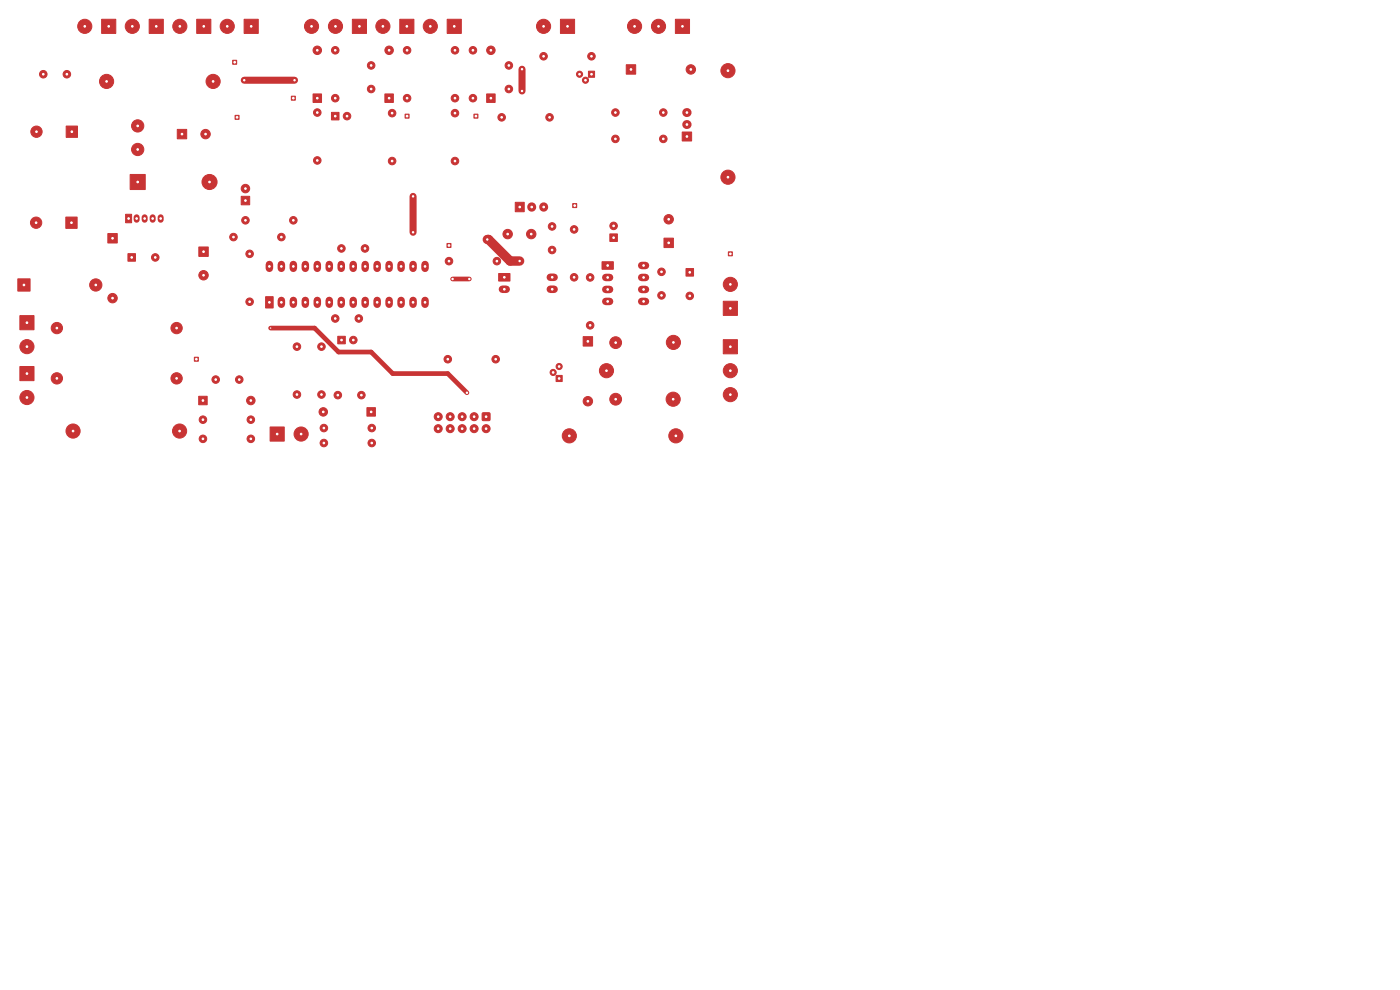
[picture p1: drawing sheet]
<svg xmlns="http://www.w3.org/2000/svg" width="297mm" height="210mm" viewBox="0 0 297 210" stroke-linecap="round" stroke-linejoin="round" font-family="sans-serif">
<g fill="#c83434" stroke="#c83434" stroke-width=".21">
<path d="M3.8 59.2h2.6v2.6h-2.6z"/>
<path d="M49.4 12.8h.8v.8h-.8z"/>
<path d="M49.9 24.5h.8v.8h-.8z"/>
<path d="M42.2 52.4h2v2h-2z"/>
<path d="M123.7 71.4h2v2h-2z"/>
<path d="M37.6 27.4h2v2h-2z"/>
<path d="M51.2 41.6h1.8v1.8h-1.8z"/>
<path d="M143.3 4.1h3v3h-3z"/>
<path d="M66.4 19.9h1.8v1.8h-1.8z"/>
<path d="M129.4 49.6h1.6v1.6h-1.6z"/>
<path d="M81.7 19.9h1.7v1.8h-1.7z"/>
<path d="M105.8 58h2.4v1.6h-2.4z"/>
<path d="M100.5 24.2h.9v.9h-.9z"/>
<path d="M14 46h2.4v2.4h-2.4z"/>
<path d="M153.4 72.1h3v3h-3z"/>
<path d="M14 26.7h2.4v2.4h-2.4z"/>
<path d="M4.2 67h3v3h-3z"/>
<path d="M118 79.6h1.3v1.3h-1.3z"/>
<path d="M140.9 50.5h2v2h-2z"/>
<path d="M109.3 42.9h1.9v2h-1.9z"/>
<path d="M118.9 4.1h3v3h-3z"/>
<path d="M144.7 28h2v1.9h-2z"/>
<path d="M22.9 49.5h2v2h-2z"/>
<path d="M153.4 63.9h3v3h-3z"/>
<path d="M26.6 45.5h1.3v1.8h-1.3z"/>
<path d="M77.8 86.5h1.8v1.8h-1.8z"/>
<path d="M132.9 13.7h2v2h-2z"/>
<path d="M103.2 19.9h1.8v1.8h-1.8z"/>
<path d="M4.2 77.7h3v3h-3z"/>
<path d="M145.5 57h1.6v1.6h-1.6z"/>
<path d="M121.5 43.2h.8v.8h-.8z"/>
<path d="M84.8 4.1h3v3h-3z"/>
<path d="M102.3 87.6h1.6v1.6h-1.6z"/>
<path d="M56.3 62.9h1.7v2.4h-1.7z"/>
<path d="M71.7 71.3h1.6v1.6h-1.6z"/>
<path d="M70.3 23.8h1.6v1.6h-1.6z"/>
<path d="M41.2 75.8h.9v.8h-.9z"/>
<path d="M127.7 55.5h2.4v1.6h-2.4z"/>
<path d="M27.6 37h3.2v3.2h-3.2z"/>
<path d="M94.9 4.1h3v3h-3z"/>
<path d="M74.8 4.1h3v3h-3z"/>
<path d="M27.1 53.8h1.6v1.6h-1.6z"/>
<path d="M61.8 20.4h.9v.9h-.9z"/>
<path d="M41.7 4.1h3v3h-3z"/>
<path d="M154.5 53.4h.9v.9h-.9z"/>
<path d="M21.6 4.1h3v3h-3z"/>
<path d="M31.6 4.1h3v3h-3z"/>
<path d="M94.8 51.6h.9v.9h-.9z"/>
<path d="M42.2 84.1h1.8v1.8h-1.8z"/>
<path d="M85.9 24.2h.9v.9h-.9z"/>
<path d="M124.8 15.1h1.3v1.3h-1.3z"/>
<path d="M57.3 90.6h3v3h-3z"/>
<path d="M51.8 4.1h3v3h-3z"/>
<circle cx="20.3" cy="60.5" r="1.3"/>
<circle cx="77.4" cy="52.7" r=".8"/>
<circle cx="72.4" cy="52.7" r=".8"/>
<circle cx="43.2" cy="58.4" r="1"/>
<circle cx="124.7" cy="85.1" r="1"/>
<circle cx="43.6" cy="28.4" r="1"/>
<circle cx="52.1" cy="40" r=".9"/>
<circle cx="139.7" cy="5.6" r="1.5"/>
<circle cx="134.6" cy="5.6" r="1.5"/>
<circle cx="96.5" cy="24" r=".8"/>
<circle cx="96.5" cy="34.2" r=".8"/>
<circle cx="68.7" cy="94" r=".8"/>
<circle cx="78.9" cy="94" r=".8"/>
<circle cx="53.2" cy="89" r=".8"/>
<circle cx="43.1" cy="89" r=".8"/>
<circle cx="130.6" cy="23.9" r=".8"/>
<circle cx="140.7" cy="23.9" r=".8"/>
<circle cx="86.4" cy="10.7" r=".8"/>
<circle cx="86.4" cy="20.8" r=".8"/>
<circle cx="67.3" cy="10.7" r=".9"/>
<circle cx="130.2" cy="47.9" r=".8"/>
<circle cx="67.3" cy="34" r=".8"/>
<circle cx="67.3" cy="23.9" r=".8"/>
<circle cx="140.3" cy="57.7" r=".8"/>
<circle cx="140.3" cy="62.7" r=".8"/>
<circle cx="121.8" cy="48.7" r=".8"/>
<circle cx="121.8" cy="58.8" r=".8"/>
<circle cx="82.5" cy="10.7" r=".9"/>
<circle cx="107.7" cy="49.7" r="1"/>
<circle cx="112.7" cy="49.7" r="1"/>
<circle cx="22.6" cy="17.3" r="1.5"/>
<circle cx="45.2" cy="17.3" r="1.5"/>
<circle cx="76.7" cy="83.8" r=".8"/>
<circle cx="71.7" cy="83.8" r=".8"/>
<circle cx="7.7" cy="47.2" r="1.2"/>
<circle cx="53" cy="53.8" r=".8"/>
<circle cx="53" cy="64" r=".8"/>
<circle cx="29.2" cy="31.7" r="1.3"/>
<circle cx="29.2" cy="26.7" r="1.3"/>
<circle cx="154.9" cy="78.6" r="1.5"/>
<circle cx="154.9" cy="83.7" r="1.5"/>
<circle cx="7.7" cy="27.9" r="1.2"/>
<circle cx="45.8" cy="80.5" r=".8"/>
<circle cx="50.8" cy="80.5" r=".8"/>
<circle cx="52.1" cy="46.7" r=".8"/>
<circle cx="62.2" cy="46.7" r=".8"/>
<circle cx="5.7" cy="73.5" r="1.5"/>
<circle cx="140.7" cy="29.5" r=".8"/>
<circle cx="130.6" cy="29.5" r=".8"/>
<circle cx="117.3" cy="79" r=".65"/>
<circle cx="118.6" cy="77.7" r=".65"/>
<circle cx="141.9" cy="46.5" r="1"/>
<circle cx="78.7" cy="18.9" r=".8"/>
<circle cx="78.7" cy="13.9" r=".8"/>
<circle cx="154.4" cy="37.6" r="1.5"/>
<circle cx="154.4" cy="15" r="1.5"/>
<circle cx="107.9" cy="18.9" r=".8"/>
<circle cx="107.9" cy="13.9" r=".8"/>
<circle cx="115.3" cy="5.6" r="1.5"/>
<circle cx="23.9" cy="63.2" r="1"/>
<circle cx="15.5" cy="91.4" r="1.5"/>
<circle cx="38.1" cy="91.4" r="1.5"/>
<circle cx="154.9" cy="60.3" r="1.5"/>
<circle cx="125.2" cy="58.9" r=".8"/>
<circle cx="125.2" cy="69" r=".8"/>
<circle cx="14.2" cy="15.7" r=".8"/>
<circle cx="9.2" cy="15.7" r=".8"/>
<circle cx="106.4" cy="24.9" r=".8"/>
<circle cx="116.6" cy="24.9" r=".8"/>
<circle cx="115.3" cy="11.9" r=".8"/>
<circle cx="125.5" cy="11.9" r=".8"/>
<circle cx="68.6" cy="87.4" r=".9"/>
<circle cx="146.6" cy="14.7" r="1"/>
<circle cx="104.1" cy="10.7" r=".9"/>
<circle cx="5.7" cy="84.3" r="1.5"/>
<circle cx="96.5" cy="10.7" r=".8"/>
<circle cx="96.5" cy="20.8" r=".8"/>
<circle cx="128.7" cy="78.6" r="1.5"/>
<circle cx="130.6" cy="84.7" r="1.25"/>
<circle cx="142.8" cy="84.7" r="1.5"/>
<circle cx="142.9" cy="72.6" r="1.5"/>
<circle cx="130.6" cy="72.7" r="1.25"/>
<circle cx="146.3" cy="62.8" r=".8"/>
<circle cx="81.2" cy="5.6" r="1.5"/>
<circle cx="95.2" cy="55.4" r=".8"/>
<circle cx="105.4" cy="55.4" r=".8"/>
<circle cx="103.1" cy="90.9" r=".85"/>
<circle cx="100.6" cy="88.4" r=".85"/>
<circle cx="100.6" cy="90.9" r=".85"/>
<circle cx="98" cy="88.4" r=".85"/>
<circle cx="98" cy="90.9" r=".85"/>
<circle cx="95.5" cy="88.4" r=".85"/>
<circle cx="95.5" cy="90.9" r=".85"/>
<circle cx="93" cy="88.4" r=".85"/>
<circle cx="93" cy="90.9" r=".85"/>
<circle cx="117.1" cy="48" r=".8"/>
<circle cx="117.1" cy="53" r=".8"/>
<circle cx="68.2" cy="83.7" r=".8"/>
<circle cx="68.2" cy="73.5" r=".8"/>
<circle cx="75" cy="72.1" r=".8"/>
<circle cx="73.6" cy="24.6" r=".8"/>
<circle cx="100.3" cy="20.8" r=".8"/>
<circle cx="100.3" cy="10.7" r=".8"/>
<circle cx="63" cy="83.7" r=".8"/>
<circle cx="63" cy="73.5" r=".8"/>
<circle cx="44.4" cy="38.6" r="1.6"/>
<circle cx="91.3" cy="5.6" r="1.5"/>
<circle cx="71.2" cy="5.6" r="1.5"/>
<circle cx="66.1" cy="5.6" r="1.5"/>
<circle cx="32.9" cy="54.6" r=".8"/>
<circle cx="83.2" cy="34.2" r=".8"/>
<circle cx="83.2" cy="24" r=".8"/>
<circle cx="38.2" cy="5.6" r="1.5"/>
<circle cx="18" cy="5.6" r="1.5"/>
<circle cx="28.1" cy="5.6" r="1.5"/>
<circle cx="53.2" cy="93.1" r=".8"/>
<circle cx="43.1" cy="93.1" r=".8"/>
<circle cx="71.1" cy="67.6" r=".8"/>
<circle cx="76.1" cy="67.6" r=".8"/>
<circle cx="53.2" cy="85" r=".9"/>
<circle cx="71.1" cy="10.7" r=".8"/>
<circle cx="71.1" cy="20.8" r=".8"/>
<circle cx="124.2" cy="17" r=".65"/>
<circle cx="122.9" cy="15.7" r=".65"/>
<circle cx="37.5" cy="80.3" r="1.2"/>
<circle cx="12.1" cy="80.3" r="1.2"/>
<circle cx="12.1" cy="69.6" r="1.2"/>
<circle cx="37.5" cy="69.6" r="1.2"/>
<circle cx="120.8" cy="92.5" r="1.5"/>
<circle cx="143.4" cy="92.5" r="1.5"/>
<circle cx="63.9" cy="92.1" r="1.5"/>
<circle cx="68.7" cy="90.8" r=".8"/>
<circle cx="78.9" cy="90.8" r=".8"/>
<circle cx="95" cy="76.2" r=".8"/>
<circle cx="105.2" cy="76.2" r=".8"/>
<circle cx="49.5" cy="50.3" r=".8"/>
<circle cx="59.7" cy="50.3" r=".8"/>
<circle cx="48.2" cy="5.6" r="1.5"/>
</g>
<g fill="none" stroke="#c83434" stroke-width="1.6">
<path d="M57.1 56.1v.8M59.7 56.1v.8M62.2 56.1v.8M64.8 56.1v.8M67.3 56.1v.8M69.8 56.1v.8M72.4 56.1v.8M74.9 56.1v.8M77.5 56.1v.8M80 56.1v.8M82.5 56.1v.8M85.1 56.1v.8"/>
<path d="M87.6 56.1v.8M90.2 56.1v.8M116.7 58.8h.8M128.5 58.9h.8M136.1 58.9h.8M136.1 56.3h.8M59.7 63.7v.8M62.2 63.7v.8M64.8 63.7v.8M67.3 63.7v.8M69.8 63.7v.8M72.4 63.7v.8"/>
<path d="M74.9 63.7v.8M77.5 63.7v.8M80 63.7v.8M82.5 63.7v.8M85.1 63.7v.8M87.6 63.7v.8M90.2 63.7v.8M106.6 61.4h.8M116.7 61.4h.8M128.5 61.4h.8M128.5 63.9h.8M136.1 61.4h.8"/>
<path d="M136.1 63.9h.8"/>
</g>
<path d="M145.7 26.4h.1M145.7 23.9h.1M112.8 43.9v.1M115.3 43.9v.1" fill="none" stroke="#c83434" stroke-width="1.9"/>
<path d="M29 46.1v.5M30.7 46.1v.5M32.4 46.1v.5M34.1 46.1v.5" fill="none" stroke="#c83434" stroke-width="1.3"/>
<g fill="#ececec" stroke="#ececec" stroke-width=".21">
<circle cx="110.7" cy="14.7" r=".3"/>
<circle cx="110.7" cy="19.3" r=".3"/>
<circle cx="51.8" cy="17" r=".3"/>
<circle cx="62.5" cy="17" r=".3"/>
<circle cx="110.2" cy="55.4" r=".3"/>
<circle cx="103.4" cy="50.8" r=".3"/>
<circle cx="87.6" cy="49.3" r=".3"/>
<circle cx="87.6" cy="41.7" r=".3"/>
<circle cx="99.1" cy="83.3" r=".3"/>
<circle cx="99.6" cy="59.2" r=".3"/>
<circle cx="96" cy="59.2" r=".3"/>
</g>
<circle cx="57.4" cy="69.6" r=".15" fill="#008484" stroke="#008484" stroke-width=".21"/>
<path d="M51.8 17h10.7M110.7 14.7v4.6M87.6 41.7v7.6" fill="none" stroke="#c83434" stroke-width="1.5"/>
<path d="M103.4 50.8h.2l4.6 4.6h2" fill="none" stroke="#c83434" stroke-width="2"/>
<path d="M96 59.2h3.6M57.4 69.6h9.3l5.1 5.1h6.9l4.6 4.5h11.7l4.1 4.1" fill="none" stroke="#c83434" stroke-width="1"/>
<g fill="#fff" stroke="#fff" stroke-width=".21">
<circle cx="110.7" cy="14.7" r=".15"/>
<circle cx="110.7" cy="19.3" r=".15"/>
<circle cx="51.8" cy="17" r=".15"/>
<circle cx="62.5" cy="17" r=".15"/>
<circle cx="110.2" cy="55.4" r=".15"/>
<circle cx="103.4" cy="50.8" r=".15"/>
<circle cx="87.6" cy="49.3" r=".15"/>
<circle cx="87.6" cy="41.7" r=".15"/>
<circle cx="57.4" cy="69.6" r=".05"/>
<circle cx="99.1" cy="83.3" r=".15"/>
<circle cx="99.6" cy="59.2" r=".15"/>
<circle cx="96" cy="59.2" r=".15"/>
<circle cx="7.6" cy="93.5" r=".17"/>
<circle cx="5.1" cy="60.5" r=".17"/>
<circle cx="20.3" cy="60.5" r=".17"/>
<circle cx="49.8" cy="13.2" r=".17"/>
<circle cx="77.4" cy="52.7" r=".17"/>
<circle cx="72.4" cy="52.7" r=".17"/>
<circle cx="50.3" cy="24.9" r=".17"/>
<circle cx="43.2" cy="53.4" r=".17"/>
<circle cx="43.2" cy="58.4" r=".17"/>
<circle cx="124.7" cy="72.4" r=".17"/>
<circle cx="124.7" cy="85.1" r=".17"/>
<circle cx="154.4" cy="6.6" r=".17"/>
<circle cx="38.6" cy="28.4" r=".17"/>
<circle cx="43.6" cy="28.4" r=".17"/>
<circle cx="52.1" cy="42.5" r=".17"/>
<circle cx="52.1" cy="40" r=".17"/>
<circle cx="144.8" cy="5.6" r=".17"/>
<circle cx="139.7" cy="5.6" r=".17"/>
<circle cx="134.6" cy="5.6" r=".17"/>
<circle cx="96.5" cy="24" r=".17"/>
<circle cx="96.5" cy="34.2" r=".17"/>
<circle cx="68.7" cy="94" r=".17"/>
<circle cx="78.9" cy="94" r=".17"/>
<circle cx="53.2" cy="89" r=".17"/>
<circle cx="43.1" cy="89" r=".17"/>
<circle cx="130.6" cy="23.9" r=".17"/>
<circle cx="140.7" cy="23.9" r=".17"/>
<circle cx="86.4" cy="10.7" r=".17"/>
<circle cx="86.4" cy="20.8" r=".17"/>
<circle cx="67.3" cy="20.8" r=".17"/>
<circle cx="67.3" cy="10.7" r=".17"/>
<circle cx="130.2" cy="50.4" r=".17"/>
<circle cx="130.2" cy="47.9" r=".17"/>
<circle cx="67.3" cy="34" r=".17"/>
<circle cx="67.3" cy="23.9" r=".17"/>
<circle cx="140.3" cy="57.7" r=".17"/>
<circle cx="140.3" cy="62.7" r=".17"/>
<circle cx="121.8" cy="48.7" r=".17"/>
<circle cx="121.8" cy="58.8" r=".17"/>
<circle cx="82.5" cy="20.8" r=".17"/>
<circle cx="82.5" cy="10.7" r=".17"/>
<circle cx="107.7" cy="49.7" r=".17"/>
<circle cx="112.7" cy="49.7" r=".17"/>
<circle cx="107" cy="58.8" r=".17"/>
<circle cx="107" cy="61.4" r=".17"/>
<circle cx="117.1" cy="61.4" r=".17"/>
<circle cx="117.1" cy="58.8" r=".17"/>
<circle cx="22.6" cy="17.3" r=".17"/>
<circle cx="45.2" cy="17.3" r=".17"/>
<circle cx="101" cy="24.6" r=".17"/>
<circle cx="76.7" cy="83.8" r=".17"/>
<circle cx="71.7" cy="83.8" r=".17"/>
<circle cx="15.2" cy="47.2" r=".17"/>
<circle cx="7.7" cy="47.2" r=".17"/>
<circle cx="53" cy="53.8" r=".17"/>
<circle cx="53" cy="64" r=".17"/>
<circle cx="29.2" cy="31.7" r=".17"/>
<circle cx="29.2" cy="26.7" r=".17"/>
<circle cx="154.9" cy="73.6" r=".17"/>
<circle cx="154.9" cy="78.6" r=".17"/>
<circle cx="154.9" cy="83.7" r=".17"/>
<circle cx="15.2" cy="27.9" r=".17"/>
<circle cx="7.7" cy="27.9" r=".17"/>
<circle cx="45.8" cy="80.5" r=".17"/>
<circle cx="50.8" cy="80.5" r=".17"/>
<circle cx="52.1" cy="46.7" r=".17"/>
<circle cx="62.2" cy="46.7" r=".17"/>
<circle cx="5.7" cy="68.5" r=".17"/>
<circle cx="5.7" cy="73.5" r=".17"/>
<circle cx="140.7" cy="29.5" r=".17"/>
<circle cx="130.6" cy="29.5" r=".17"/>
<circle cx="118.6" cy="80.3" r=".17"/>
<circle cx="117.3" cy="79" r=".17"/>
<circle cx="118.6" cy="77.7" r=".17"/>
<circle cx="141.9" cy="51.5" r=".17"/>
<circle cx="141.9" cy="46.5" r=".17"/>
<circle cx="78.7" cy="18.9" r=".17"/>
<circle cx="78.7" cy="13.9" r=".17"/>
<circle cx="154.4" cy="37.6" r=".17"/>
<circle cx="154.4" cy="15" r=".17"/>
<circle cx="110.3" cy="43.9" r=".17"/>
<circle cx="112.8" cy="43.9" r=".17"/>
<circle cx="115.3" cy="43.9" r=".17"/>
<circle cx="107.9" cy="18.9" r=".17"/>
<circle cx="107.9" cy="13.9" r=".17"/>
<circle cx="120.4" cy="5.6" r=".17"/>
<circle cx="115.3" cy="5.6" r=".17"/>
<circle cx="154.4" cy="93.5" r=".17"/>
<circle cx="145.7" cy="29" r=".18"/>
<circle cx="145.7" cy="26.4" r=".18"/>
<circle cx="145.7" cy="23.9" r=".18"/>
<circle cx="23.9" cy="50.5" r=".17"/>
<circle cx="23.9" cy="63.2" r=".17"/>
<circle cx="15.5" cy="91.4" r=".17"/>
<circle cx="38.1" cy="91.4" r=".17"/>
<circle cx="154.9" cy="65.4" r=".17"/>
<circle cx="154.9" cy="60.3" r=".17"/>
<circle cx="125.2" cy="58.9" r=".17"/>
<circle cx="125.2" cy="69" r=".17"/>
<circle cx="14.2" cy="15.7" r=".17"/>
<circle cx="9.2" cy="15.7" r=".17"/>
<circle cx="27.3" cy="46.4" r=".17"/>
<circle cx="29" cy="46.4" r=".17"/>
<circle cx="30.7" cy="46.4" r=".17"/>
<circle cx="32.4" cy="46.4" r=".17"/>
<circle cx="34.1" cy="46.4" r=".17"/>
<circle cx="106.4" cy="24.9" r=".17"/>
<circle cx="116.6" cy="24.9" r=".17"/>
<circle cx="115.3" cy="11.9" r=".17"/>
<circle cx="125.5" cy="11.9" r=".17"/>
<circle cx="78.7" cy="87.4" r=".17"/>
<circle cx="68.6" cy="87.4" r=".17"/>
<circle cx="133.9" cy="14.7" r=".17"/>
<circle cx="146.6" cy="14.7" r=".17"/>
<circle cx="104.1" cy="20.8" r=".17"/>
<circle cx="104.1" cy="10.7" r=".17"/>
<circle cx="5.7" cy="79.2" r=".17"/>
<circle cx="5.7" cy="84.3" r=".17"/>
<circle cx="96.5" cy="10.7" r=".17"/>
<circle cx="96.5" cy="20.8" r=".17"/>
<circle cx="128.7" cy="78.6" r=".18"/>
<circle cx="130.6" cy="84.7" r=".18"/>
<circle cx="142.8" cy="84.7" r=".18"/>
<circle cx="142.9" cy="72.6" r=".17"/>
<circle cx="130.6" cy="72.7" r=".18"/>
<circle cx="146.3" cy="57.8" r=".17"/>
<circle cx="146.3" cy="62.8" r=".17"/>
<circle cx="121.9" cy="43.6" r=".17"/>
<circle cx="86.3" cy="5.6" r=".17"/>
<circle cx="81.2" cy="5.6" r=".17"/>
<circle cx="95.2" cy="55.4" r=".17"/>
<circle cx="105.4" cy="55.4" r=".17"/>
<circle cx="103.1" cy="88.4" r=".17"/>
<circle cx="103.1" cy="90.9" r=".17"/>
<circle cx="100.6" cy="88.4" r=".17"/>
<circle cx="100.6" cy="90.9" r=".17"/>
<circle cx="98" cy="88.4" r=".17"/>
<circle cx="98" cy="90.9" r=".17"/>
<circle cx="95.5" cy="88.4" r=".17"/>
<circle cx="95.5" cy="90.9" r=".17"/>
<circle cx="93" cy="88.4" r=".17"/>
<circle cx="93" cy="90.9" r=".17"/>
<circle cx="117.1" cy="48" r=".17"/>
<circle cx="117.1" cy="53" r=".17"/>
<circle cx="68.2" cy="83.7" r=".17"/>
<circle cx="68.2" cy="73.5" r=".17"/>
<circle cx="57.1" cy="64.1" r=".17"/>
<circle cx="59.7" cy="64.1" r=".17"/>
<circle cx="62.2" cy="64.1" r=".17"/>
<circle cx="64.8" cy="64.1" r=".17"/>
<circle cx="67.3" cy="64.1" r=".17"/>
<circle cx="69.8" cy="64.1" r=".17"/>
<circle cx="72.4" cy="64.1" r=".17"/>
<circle cx="74.9" cy="64.1" r=".17"/>
<circle cx="77.5" cy="64.1" r=".17"/>
<circle cx="80" cy="64.1" r=".17"/>
<circle cx="82.5" cy="64.1" r=".17"/>
<circle cx="85.1" cy="64.1" r=".17"/>
<circle cx="87.6" cy="64.1" r=".17"/>
<circle cx="90.2" cy="64.1" r=".17"/>
<circle cx="90.2" cy="56.5" r=".17"/>
<circle cx="87.6" cy="56.5" r=".17"/>
<circle cx="85.1" cy="56.5" r=".17"/>
<circle cx="82.5" cy="56.5" r=".17"/>
<circle cx="80" cy="56.5" r=".17"/>
<circle cx="77.5" cy="56.5" r=".17"/>
<circle cx="74.9" cy="56.5" r=".17"/>
<circle cx="72.4" cy="56.5" r=".17"/>
<circle cx="69.8" cy="56.5" r=".17"/>
<circle cx="67.3" cy="56.5" r=".17"/>
<circle cx="64.8" cy="56.5" r=".17"/>
<circle cx="62.2" cy="56.5" r=".17"/>
<circle cx="59.7" cy="56.5" r=".17"/>
<circle cx="57.1" cy="56.5" r=".17"/>
<circle cx="72.5" cy="72.1" r=".18"/>
<circle cx="75" cy="72.1" r=".17"/>
<circle cx="71.1" cy="24.6" r=".17"/>
<circle cx="73.6" cy="24.6" r=".17"/>
<circle cx="41.7" cy="76.2" r=".17"/>
<circle cx="100.3" cy="20.8" r=".17"/>
<circle cx="100.3" cy="10.7" r=".17"/>
<circle cx="128.9" cy="56.3" r=".18"/>
<circle cx="128.9" cy="58.9" r=".18"/>
<circle cx="128.9" cy="61.4" r=".18"/>
<circle cx="128.9" cy="63.9" r=".18"/>
<circle cx="136.5" cy="63.9" r=".18"/>
<circle cx="136.5" cy="61.4" r=".18"/>
<circle cx="136.5" cy="58.9" r=".18"/>
<circle cx="136.5" cy="56.3" r=".18"/>
<circle cx="63" cy="83.7" r=".17"/>
<circle cx="63" cy="73.5" r=".17"/>
<circle cx="29.2" cy="38.6" r=".17"/>
<circle cx="44.4" cy="38.6" r=".17"/>
<circle cx="96.4" cy="5.6" r=".17"/>
<circle cx="91.3" cy="5.6" r=".17"/>
<circle cx="76.3" cy="5.6" r=".17"/>
<circle cx="71.2" cy="5.6" r=".17"/>
<circle cx="66.1" cy="5.6" r=".17"/>
<circle cx="27.9" cy="54.6" r=".17"/>
<circle cx="32.9" cy="54.6" r=".17"/>
<circle cx="62.2" cy="20.8" r=".17"/>
<circle cx="83.2" cy="34.2" r=".17"/>
<circle cx="83.2" cy="24" r=".17"/>
<circle cx="43.2" cy="5.6" r=".17"/>
<circle cx="38.2" cy="5.6" r=".17"/>
<circle cx="154.9" cy="53.8" r=".17"/>
<circle cx="23.1" cy="5.6" r=".17"/>
<circle cx="18" cy="5.6" r=".17"/>
<circle cx="7.6" cy="6.6" r=".17"/>
<circle cx="33.1" cy="5.6" r=".17"/>
<circle cx="28.1" cy="5.6" r=".17"/>
<circle cx="53.2" cy="93.1" r=".17"/>
<circle cx="43.1" cy="93.1" r=".17"/>
<circle cx="95.2" cy="52.1" r=".17"/>
<circle cx="71.1" cy="67.6" r=".17"/>
<circle cx="76.1" cy="67.6" r=".17"/>
<circle cx="43.1" cy="85" r=".17"/>
<circle cx="53.2" cy="85" r=".17"/>
<circle cx="86.4" cy="24.6" r=".17"/>
<circle cx="71.1" cy="10.7" r=".17"/>
<circle cx="71.1" cy="20.8" r=".17"/>
<circle cx="125.5" cy="15.7" r=".18"/>
<circle cx="124.2" cy="17" r=".17"/>
<circle cx="122.9" cy="15.7" r=".18"/>
<circle cx="37.5" cy="80.3" r=".17"/>
<circle cx="12.1" cy="80.3" r=".17"/>
<circle cx="12.1" cy="69.6" r=".17"/>
<circle cx="37.5" cy="69.6" r=".17"/>
<circle cx="120.8" cy="92.5" r=".17"/>
<circle cx="143.4" cy="92.5" r=".17"/>
<circle cx="58.8" cy="92.1" r=".17"/>
<circle cx="63.9" cy="92.1" r=".17"/>
<circle cx="68.7" cy="90.8" r=".17"/>
<circle cx="78.9" cy="90.8" r=".17"/>
<circle cx="95" cy="76.2" r=".17"/>
<circle cx="105.2" cy="76.2" r=".17"/>
<circle cx="49.5" cy="50.3" r=".17"/>
<circle cx="59.7" cy="50.3" r=".17"/>
<circle cx="53.3" cy="5.6" r=".17"/>
<circle cx="48.2" cy="5.6" r=".17"/>
</g>
</svg>
